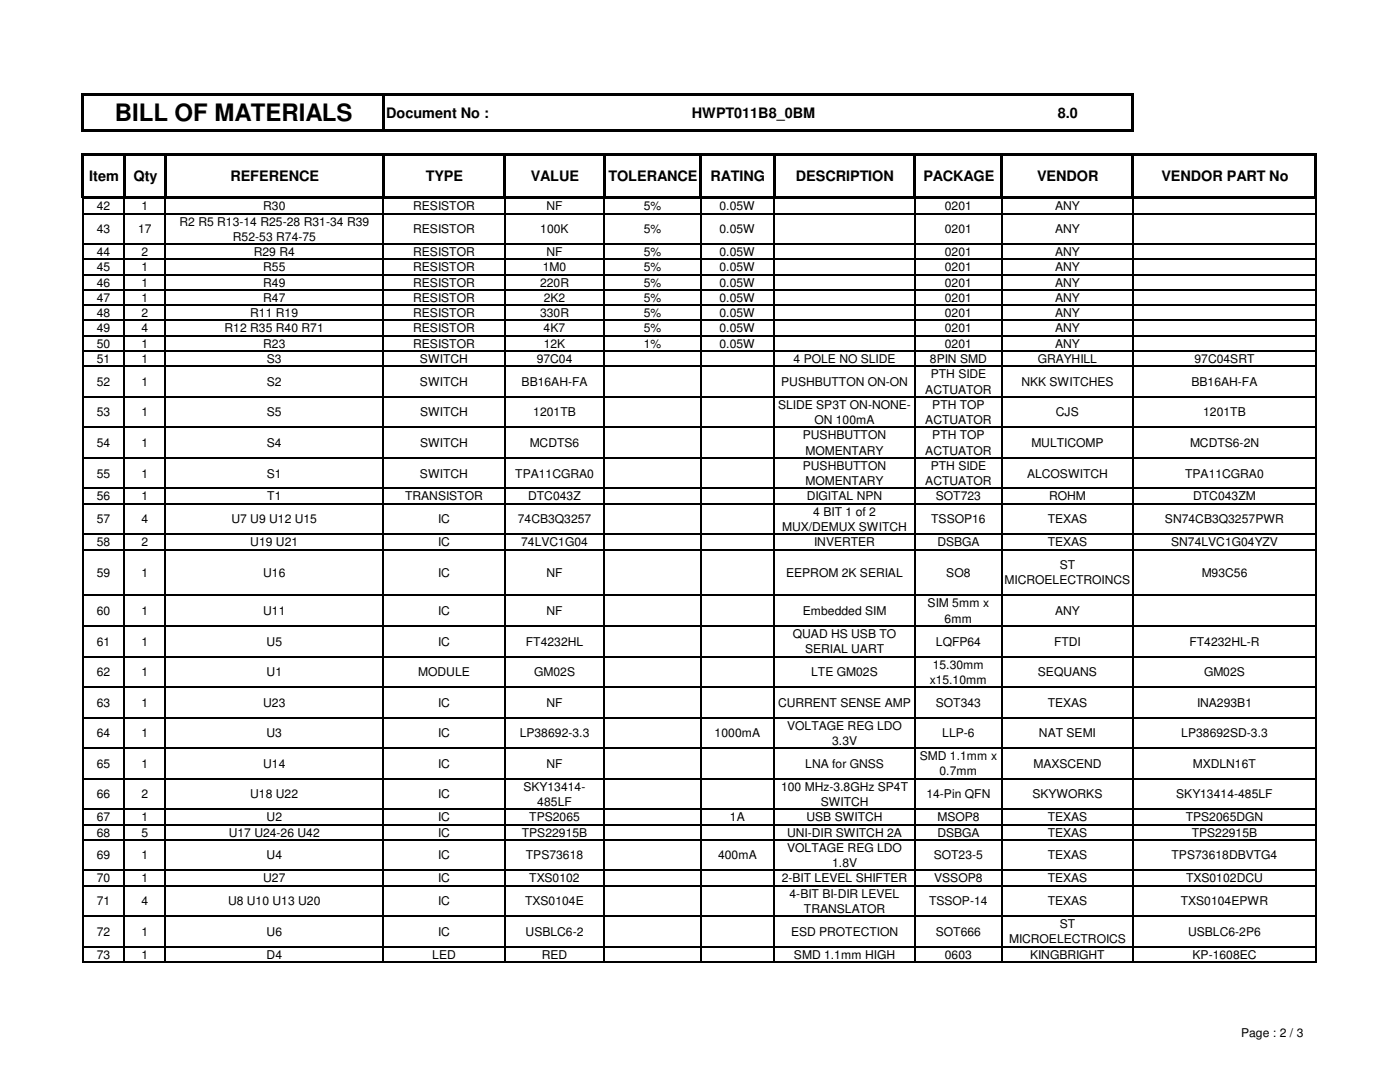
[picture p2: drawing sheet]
<svg xmlns="http://www.w3.org/2000/svg" width="279mm" height="216mm" viewBox="0 0 279 216" stroke-linecap="round" stroke-linejoin="round" font-family="sans-serif">
<defs><g id="words">
<text font-size="4.8" x="22.9" y="24.2">BILL OF MATERIALS</text>
<g font-size="2.9">
<text x="77" y="23.5">Document No :</text>
<text x="138.1" y="23.5">HWPT011B8_0BM</text>
<text x="211.1" y="23.5">8.0</text>
<text x="17.8" y="36.2">Item</text>
<text x="26.6" y="36.2">Qty</text>
<text x="46" y="36.2">REFERENCE</text>
<text x="85" y="36.2">TYPE</text>
<text x="105.9" y="36.2">VALUE</text>
<text x="121.5" y="36.2">TOLERANCE</text>
<text x="141.8" y="36.2">RATING</text>
<text x="158.8" y="36.2">DESCRIPTION</text>
<text x="184.3" y="36.2">PACKAGE</text>
<text x="207" y="36.2">VENDOR</text>
<text x="231.8" y="36.2">VENDOR PART No</text>
</g>
<g font-size="2.4">
<text x="19.3" y="42">42</text>
<text x="28.2" y="42">1</text>
<text x="52.5" y="42">R30</text>
<text x="82.5" y="42">RESISTOR</text>
<text x="109.1" y="42">NF</text>
<text x="128.5" y="42">5%</text>
<text x="143.6" y="42">0.05W</text>
<text x="188.6" y="42">0201</text>
<text x="210.6" y="42">ANY</text>
<text x="19.3" y="46.5">43</text>
<text x="27.6" y="46.5">17</text>
<text x="35.8" y="45">R2 R5 R13-14 R25-28 R31-34 R39</text>
<text x="82.5" y="46.5">RESISTOR</text>
<text x="107.8" y="46.5">100K</text>
<text x="128.5" y="46.5">5%</text>
<text x="143.6" y="46.5">0.05W</text>
<text x="188.6" y="46.5">0201</text>
<text x="210.6" y="46.5">ANY</text>
<text x="19.3" y="51.1">44</text>
<text x="28.2" y="51.1">2</text>
<text x="46.5" y="48">R52-53 R74-75</text>
<text x="50.6" y="51.1">R29 R4</text>
<text x="82.5" y="51.1">RESISTOR</text>
<text x="109.1" y="51.1">NF</text>
<text x="128.5" y="51.1">5%</text>
<text x="143.6" y="51.1">0.05W</text>
<text x="188.6" y="51.1">0201</text>
<text x="210.6" y="51.1">ANY</text>
<text x="19.3" y="54.1">45</text>
<text x="19.3" y="57.2">46</text>
<text x="28.2" y="54.1">1</text>
<text x="28.2" y="57.2">1</text>
<text x="52.5" y="54.1">R55</text>
<text x="52.5" y="57.2">R49</text>
<text x="82.5" y="54.1">RESISTOR</text>
<text x="82.5" y="57.2">RESISTOR</text>
<text x="107.8" y="57.2">220R</text>
<text x="108.3" y="54.1">1M0</text>
<text x="128.5" y="54.1">5%</text>
<text x="128.5" y="57.2">5%</text>
<text x="143.6" y="54.1">0.05W</text>
<text x="143.6" y="57.2">0.05W</text>
<text x="188.6" y="54.1">0201</text>
<text x="188.6" y="57.2">0201</text>
<text x="210.6" y="54.1">ANY</text>
<text x="210.6" y="57.2">ANY</text>
<text x="19.3" y="60.2">47</text>
<text x="19.3" y="63.3">48</text>
<text x="28.2" y="60.2">1</text>
<text x="28.2" y="63.3">2</text>
<text x="50" y="63.3">R11 R19</text>
<text x="52.5" y="60.2">R47</text>
<text x="82.5" y="63.3">RESISTOR</text>
<text x="82.5" y="60.2">RESISTOR</text>
<text x="107.8" y="63.3">330R</text>
<text x="108.5" y="60.2">2K2</text>
<text x="128.5" y="63.3">5%</text>
<text x="128.5" y="60.2">5%</text>
<text x="143.6" y="63.3">0.05W</text>
<text x="143.6" y="60.2">0.05W</text>
<text x="188.6" y="60.2">0201</text>
<text x="188.6" y="63.3">0201</text>
<text x="210.6" y="60.2">ANY</text>
<text x="210.6" y="63.3">ANY</text>
<text x="19.3" y="66.3">49</text>
<text x="19.3" y="69.4">50</text>
<text x="28.2" y="66.3">4</text>
<text x="28.2" y="69.4">1</text>
<text x="44.8" y="66.3">R12 R35 R40 R71</text>
<text x="52.5" y="69.4">R23</text>
<text x="82.5" y="66.3">RESISTOR</text>
<text x="82.5" y="69.4">RESISTOR</text>
<text x="108.5" y="66.3">4K7</text>
<text x="108.5" y="69.4">12K</text>
<text x="128.5" y="66.3">5%</text>
<text x="128.5" y="69.4">1%</text>
<text x="143.6" y="66.3">0.05W</text>
<text x="143.6" y="69.4">0.05W</text>
<text x="188.6" y="66.3">0201</text>
<text x="188.6" y="69.4">0201</text>
<text x="210.6" y="66.3">ANY</text>
<text x="210.6" y="69.4">ANY</text>
<text x="19.3" y="72.4">51</text>
<text x="19.3" y="77">52</text>
<text x="28.2" y="72.4">1</text>
<text x="28.2" y="77">1</text>
<text x="53.3" y="72.4">S3</text>
<text x="53.3" y="77">S2</text>
<text x="83.8" y="72.4">SWITCH</text>
<text x="83.8" y="77">SWITCH</text>
<text x="104.1" y="77">BB16AH-FA</text>
<text x="107.1" y="72.4">97C04</text>
<text x="155.9" y="77">PUSHBUTTON ON-ON</text>
<text x="158.4" y="72.4">4 POLE NO SLIDE</text>
<text x="185.6" y="72.4">8PIN SMD</text>
<text x="185.8" y="75.5">PTH SIDE</text>
<text x="203.8" y="77">NKK SWITCHES</text>
<text x="207.1" y="72.4">GRAYHILL</text>
<text x="237.8" y="77">BB16AH-FA</text>
<text x="238.4" y="72.4">97C04SRT</text>
<text x="19.3" y="83.1">53</text>
<text x="28.2" y="83.1">1</text>
<text x="53.3" y="83.1">S5</text>
<text x="83.8" y="83.1">SWITCH</text>
<text x="106.4" y="83.1">1201TB</text>
<text x="155.3" y="81.6">SLIDE SP3T ON-NONE-</text>
<text x="184.7" y="78.5">ACTUATOR</text>
<text x="186.1" y="81.6">PTH TOP</text>
<text x="210.7" y="83.1">CJS</text>
<text x="240.1" y="83.1">1201TB</text>
<text x="19.3" y="89.2">54</text>
<text x="28.2" y="89.2">1</text>
<text x="53.3" y="89.2">S4</text>
<text x="83.8" y="89.2">SWITCH</text>
<text x="105.7" y="89.2">MCDTS6</text>
<text x="160.2" y="87.7">PUSHBUTTON</text>
<text x="162.5" y="84.6">ON 100mA</text>
<text x="184.7" y="84.6">ACTUATOR</text>
<text x="186.1" y="87.7">PTH TOP</text>
<text x="205.8" y="89.2">MULTICOMP</text>
<text x="237.5" y="89.2">MCDTS6-2N</text>
<text x="19.3" y="95.3">55</text>
<text x="28.2" y="95.3">1</text>
<text x="53.3" y="95.3">S1</text>
<text x="83.8" y="95.3">SWITCH</text>
<text x="102.8" y="95.3">TPA11CGRA0</text>
<text x="160.2" y="93.8">PUSHBUTTON</text>
<text x="160.7" y="90.7">MOMENTARY</text>
<text x="184.7" y="90.7">ACTUATOR</text>
<text x="185.8" y="93.8">PTH SIDE</text>
<text x="205" y="95.3">ALCOSWITCH</text>
<text x="236.5" y="95.3">TPA11CGRA0</text>
<text x="19.3" y="99.9">56</text>
<text x="28.2" y="99.9">1</text>
<text x="53.3" y="99.9">T1</text>
<text x="80.9" y="99.9">TRANSISTOR</text>
<text x="105.4" y="99.9">DTC043Z</text>
<text x="160.7" y="96.8">MOMENTARY</text>
<text x="161" y="99.9">DIGITAL NPN</text>
<text x="184.7" y="96.8">ACTUATOR</text>
<text x="186.8" y="99.9">SOT723</text>
<text x="209.4" y="99.9">ROHM</text>
<text x="238.1" y="99.9">DTC043ZM</text>
<text x="19.3" y="104.4">57</text>
<text x="28.2" y="104.4">4</text>
<text x="46.2" y="104.4">U7 U9 U12 U15</text>
<text x="87.4" y="104.4">IC</text>
<text x="103.3" y="104.4">74CB3Q3257</text>
<text x="156.1" y="106">MUX/DEMUX SWITCH</text>
<text x="162.3" y="102.9">4 BIT 1 of 2</text>
<text x="185.8" y="104.4">TSSOP16</text>
<text x="209.1" y="104.4">TEXAS</text>
<text x="232.5" y="104.4">SN74CB3Q3257PWR</text>
<text x="19.3" y="109">58</text>
<text x="28.2" y="109">2</text>
<text x="50" y="109">U19 U21</text>
<text x="87.4" y="109">IC</text>
<text x="104" y="109">74LVC1G04</text>
<text x="162.5" y="109">INVERTER</text>
<text x="187.1" y="109">DSBGA</text>
<text x="209.1" y="109">TEXAS</text>
<text x="211.5" y="113.6">ST</text>
<text x="233.7" y="109">SN74LVC1G04YZV</text>
<text x="19.3" y="115.1">59</text>
<text x="28.2" y="115.1">1</text>
<text x="52.5" y="115.1">U16</text>
<text x="87.4" y="115.1">IC</text>
<text x="109.1" y="115.1">NF</text>
<text x="156.9" y="115.1">EEPROM 2K SERIAL</text>
<text x="188.8" y="115.1">SO8</text>
<text x="200.5" y="116.6">MICROELECTROINCS</text>
<text x="239.8" y="115.1">M93C56</text>
<text x="19.3" y="122.7">60</text>
<text x="28.2" y="122.7">1</text>
<text x="52.5" y="122.7">U11</text>
<text x="87.4" y="122.7">IC</text>
<text x="109.1" y="122.7">NF</text>
<text x="160.2" y="122.7">Embedded SIM</text>
<text x="185.1" y="121.2">SIM 5mm x</text>
<text x="188.5" y="124.2">6mm</text>
<text x="210.6" y="122.7">ANY</text>
<text x="19.3" y="128.8">61</text>
<text x="28.2" y="128.8">1</text>
<text x="53.2" y="128.8">U5</text>
<text x="87.4" y="128.8">IC</text>
<text x="104.9" y="128.8">FT4232HL</text>
<text x="158.2" y="127.3">QUAD HS USB TO</text>
<text x="160.7" y="130.3">SERIAL UART</text>
<text x="186.8" y="128.8">LQFP64</text>
<text x="210.4" y="128.8">FTDI</text>
<text x="237.4" y="128.8">FT4232HL-R</text>
<text x="19.3" y="134.9">62</text>
<text x="28.2" y="134.9">1</text>
<text x="53.2" y="134.9">U1</text>
<text x="83.5" y="134.9">MODULE</text>
<text x="106.6" y="134.9">GM02S</text>
<text x="161.9" y="134.9">LTE GM02S</text>
<text x="185.5" y="136.4">x15.10mm</text>
<text x="186.1" y="133.4">15.30mm</text>
<text x="207.1" y="134.9">SEQUANS</text>
<text x="240.3" y="134.9">GM02S</text>
<text x="19.3" y="141">63</text>
<text x="28.2" y="141">1</text>
<text x="52.5" y="141">U23</text>
<text x="87.4" y="141">IC</text>
<text x="109.1" y="141">NF</text>
<text x="155.3" y="141">CURRENT SENSE AMP</text>
<text x="186.8" y="141">SOT343</text>
<text x="209.1" y="141">TEXAS</text>
<text x="238.9" y="141">INA293B1</text>
<text x="19.3" y="147.1">64</text>
<text x="28.2" y="147.1">1</text>
<text x="53.2" y="147.1">U3</text>
<text x="87.4" y="147.1">IC</text>
<text x="103.7" y="147.1">LP38692-3.3</text>
<text x="142.6" y="147.1">1000mA</text>
<text x="157.1" y="145.6">VOLTAGE REG LDO</text>
<text x="166.1" y="148.6">3.3V</text>
<text x="188" y="147.1">LLP-6</text>
<text x="207.3" y="147.1">NAT SEMI</text>
<text x="235.8" y="147.1">LP38692SD-3.3</text>
<text x="19.3" y="153.2">65</text>
<text x="28.2" y="153.2">1</text>
<text x="52.5" y="153.2">U14</text>
<text x="87.4" y="153.2">IC</text>
<text x="109.1" y="153.2">NF</text>
<text x="160.7" y="153.2">LNA for GNSS</text>
<text x="183.6" y="151.7">SMD 1.1mm x</text>
<text x="187.5" y="154.7">0.7mm</text>
<text x="206.2" y="153.2">MAXSCEND</text>
<text x="238.1" y="153.2">MXDLN16T</text>
<text x="19.3" y="159.3">66</text>
<text x="28.2" y="159.3">2</text>
<text x="50" y="159.3">U18 U22</text>
<text x="87.4" y="159.3">IC</text>
<text x="104.5" y="157.8">SKY13414-</text>
<text x="107.2" y="160.8">485LF</text>
<text x="155.9" y="157.8">100 MHz-3.8GHz SP4T</text>
<text x="163.8" y="160.8">SWITCH</text>
<text x="184.9" y="159.3">14-Pin QFN</text>
<text x="206" y="159.3">SKYWORKS</text>
<text x="234.7" y="159.3">SKY13414-485LF</text>
<text x="19.3" y="163.9">67</text>
<text x="19.3" y="166.9">68</text>
<text x="28.2" y="163.9">1</text>
<text x="28.2" y="166.9">5</text>
<text x="45.6" y="166.9">U17 U24-26 U42</text>
<text x="53.2" y="163.9">U2</text>
<text x="87.4" y="163.9">IC</text>
<text x="87.4" y="166.9">IC</text>
<text x="104.1" y="166.9">TPS22915B</text>
<text x="105.6" y="163.9">TPS2065</text>
<text x="145.7" y="163.9">1A</text>
<text x="157.1" y="166.9">UNI-DIR SWITCH 2A</text>
<text x="161" y="163.9">USB SWITCH</text>
<text x="187.1" y="163.9">MSOP8</text>
<text x="187.1" y="166.9">DSBGA</text>
<text x="209.1" y="163.9">TEXAS</text>
<text x="209.1" y="166.9">TEXAS</text>
<text x="236.6" y="163.9">TPS2065DGN</text>
<text x="237.8" y="166.9">TPS22915B</text>
<text x="19.3" y="171.5">69</text>
<text x="28.2" y="171.5">1</text>
<text x="53.2" y="171.5">U4</text>
<text x="87.4" y="171.5">IC</text>
<text x="104.9" y="171.5">TPS73618</text>
<text x="143.3" y="171.5">400mA</text>
<text x="157.1" y="170">VOLTAGE REG LDO</text>
<text x="166.1" y="173">1.8V</text>
<text x="186.4" y="171.5">SOT23-5</text>
<text x="209.1" y="171.5">TEXAS</text>
<text x="233.8" y="171.5">TPS73618DBVTG4</text>
<text x="19.3" y="176.1">70</text>
<text x="28.2" y="176.1">1</text>
<text x="52.5" y="176.1">U27</text>
<text x="87.4" y="176.1">IC</text>
<text x="105.6" y="176.1">TXS0102</text>
<text x="156" y="176.1">2-BIT LEVEL SHIFTER</text>
<text x="157.6" y="179.1">4-BIT BI-DIR LEVEL</text>
<text x="186.4" y="176.1">VSSOP8</text>
<text x="209.1" y="176.1">TEXAS</text>
<text x="236.7" y="176.1">TXS0102DCU</text>
<text x="19.3" y="180.6">71</text>
<text x="28.2" y="180.6">4</text>
<text x="45.5" y="180.6">U8 U10 U13 U20</text>
<text x="87.4" y="180.6">IC</text>
<text x="104.8" y="180.6">TXS0104E</text>
<text x="160.4" y="182.2">TRANSLATOR</text>
<text x="185.4" y="180.6">TSSOP-14</text>
<text x="209.1" y="180.6">TEXAS</text>
<text x="211.5" y="185.2">ST</text>
<text x="235.7" y="180.6">TXS0104EPWR</text>
<text x="19.3" y="186.7">72</text>
<text x="19.3" y="191.3">73</text>
<text x="28.2" y="186.7">1</text>
<text x="28.2" y="191.3">1</text>
<text x="53.2" y="186.7">U6</text>
<text x="53.2" y="191.3">D4</text>
<text x="86.3" y="191.3">LED</text>
<text x="87.4" y="186.7">IC</text>
<text x="104.9" y="186.7">USBLC6-2</text>
<text x="108.1" y="191.3">RED</text>
<text x="157.9" y="186.7">ESD PROTECTION</text>
<text x="158.5" y="191.3">SMD 1.1mm HIGH</text>
<text x="186.8" y="186.7">SOT666</text>
<text x="188.6" y="191.3">0603</text>
<text x="201.4" y="188.3">MICROELECTROICS</text>
<text x="205.6" y="191.3">KINGBRIGHT</text>
<text x="237.1" y="186.7">USBLC6-2P6</text>
<text x="238" y="191.3">KP-1608EC</text>
<text x="247.7" y="207">Page : 2 / 3</text>
</g>
</g></defs>
<g fill="none" stroke="#000" stroke-width=".42">
<path d="M16.5 18.6v7.6M16.7 18.8h209.6M76.5 19v7.2M226.1 19v7.2M16.5 30.7v8.8M16.7 26h209.6M16.7 30.9h246.1M16.7 39.3h246.1M24.8 31.1v8.4M32.9 31.1v8.4M76.5 31.1v8.4M100.7 31.1v8.4"/>
<path d="M120.6 31.1v8.4M139.8 31.1v8.4M154.5 31.1v8.4M182.5 31.1v8.4M199.9 31.1v8.4M226.1 31.1v8.4M262.6 31.1v8.4"/>
</g>
<path d="M16.4 39.5h.2v.2h-.2zM24.7 39.5h.2v.2h-.2zM32.9 39.5h.2v.2h-.2zM76.4 39.5h.2v.2h-.2zM100.6 39.5h.2v.2h-.2zM120.5 39.5h.2v.2h-.2zM139.7 39.5h.2v.2h-.2zM154.4 39.5h.2v.2h-.2zM182.5 39.5h.2v.2h-.2zM199.9 39.5h.2v.2h-.2zM226 39.5h.2v.2h-.2zM262.6 39.5h.2v.2h-.2z" fill="#000"/>
<g fill="none" stroke="#000" stroke-width=".21">
<path d="M16.5 39.5v152.6M16.6 39.6h246.2M24.8 39.7v152.4M33 39.7v152.4M76.5 39.7v152.4M100.7 39.7v152.4M120.6 39.7v152.4M139.8 39.7v152.4M154.5 39.7v152.4M182.6 39.7v152.4M200 39.7v152.4M226.1 39.7v152.4"/>
<path d="M262.7 39.7v152.4M16.6 42.6h246.2M16.6 48.7h246.2M16.6 51.8h246.2M16.6 54.8h246.2M16.6 57.8h246.2M16.6 60.9h246.2M16.6 63.9h246.2M16.6 67h246.2M16.6 70h246.2M16.6 73.1h246.2M16.6 79.2h246.2"/>
<path d="M16.6 85.3h246.2M16.6 91.4h246.2M16.6 97.5h246.2M16.6 100.5h246.2M16.6 106.6h246.2M16.6 109.7h246.2M16.6 118.8h246.2M16.6 124.9h246.2M16.6 131h246.2M16.6 137.1h246.2M16.6 143.2h246.2M16.6 149.3h246.2"/>
<path d="M16.6 155.4h246.2M16.6 161.5h246.2M16.6 164.5h246.2M16.6 167.6h246.2M16.6 173.7h246.2M16.6 176.7h246.2M16.6 182.8h246.2M16.6 188.9h246.2M16.6 192h246.2"/>
</g>
<use href="#words"/>
</svg>
